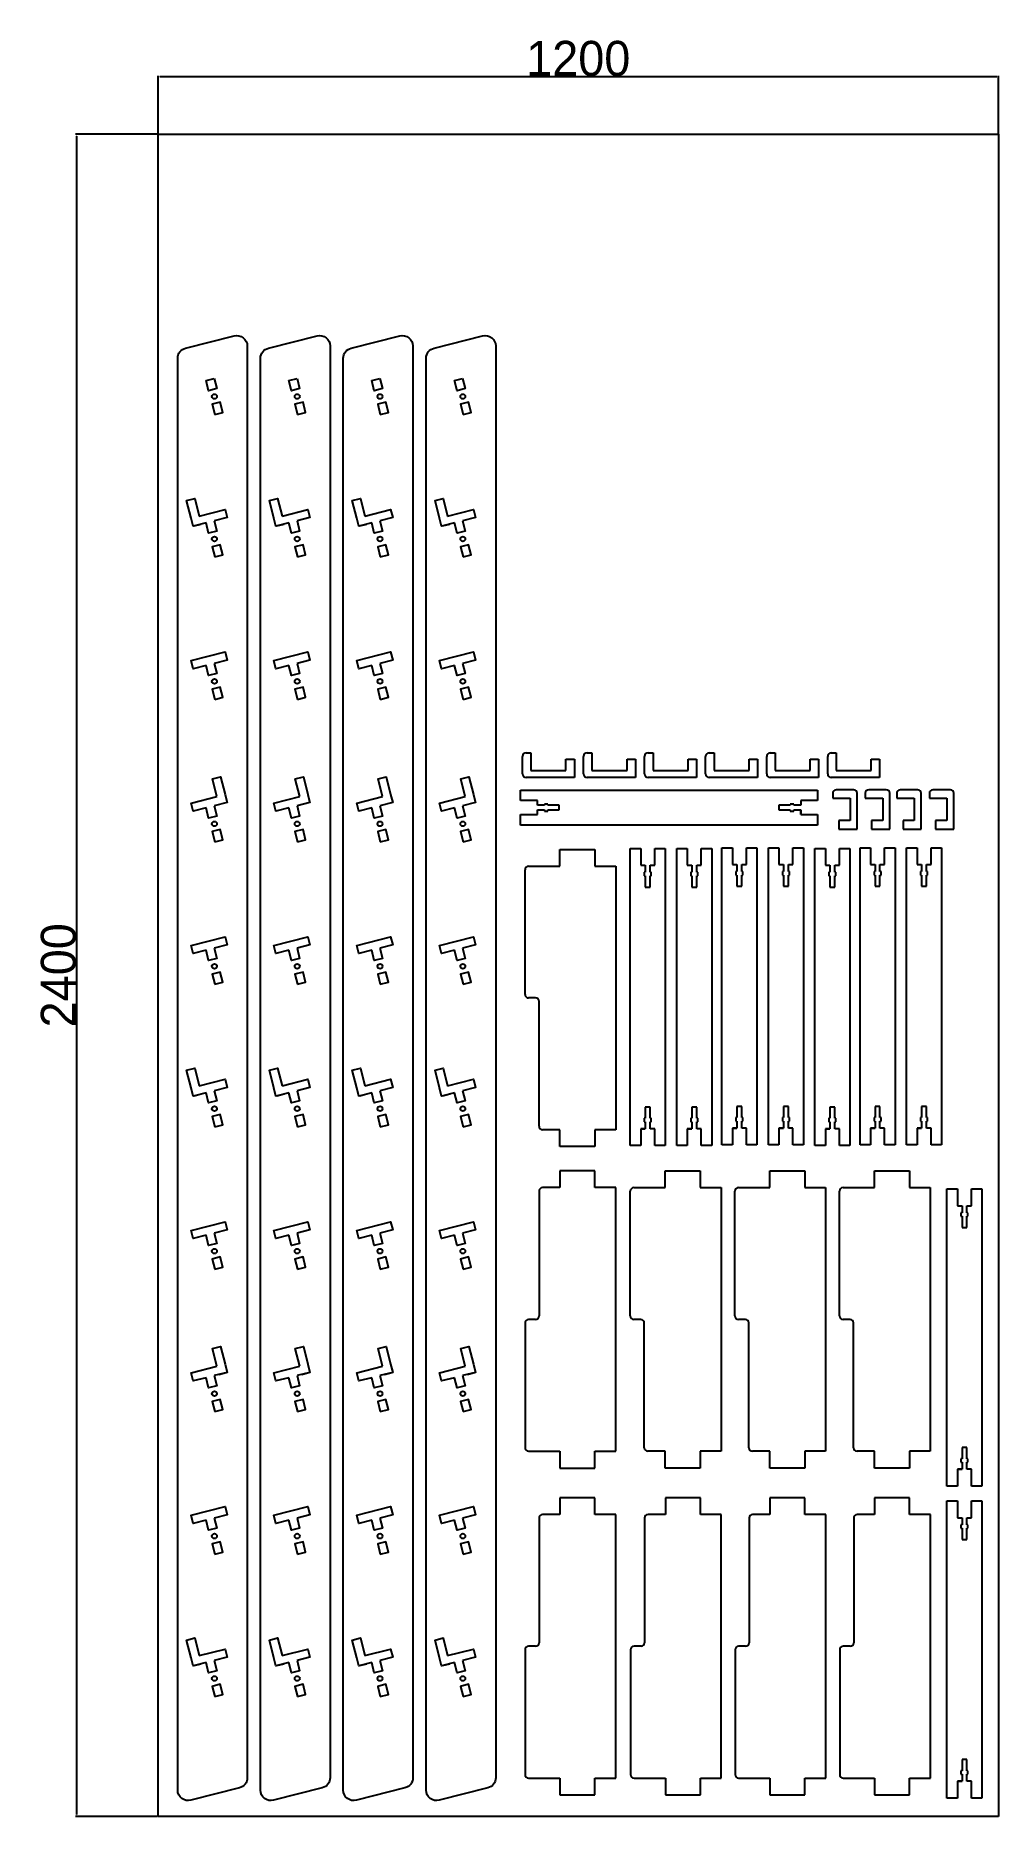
# Model space of a CAD drawing. Header units: millimetres. Extents: x -9399 to -8024, y 1010 to 3551.
import ezdxf

# ---------------------------------------------------------------- set-up
doc = ezdxf.new("R2010")
doc.units = ezdxf.units.MM
doc.layers.get('0').update_dxf_attribs({"true_color": 0xe7f0ff})
doc.dimstyles.new('ISO-25', dxfattribs={"dimtxt": 2.5, "dimasz": 2.5, "dimexe": 1.25, "dimexo": 0.625, "dimtad": 1, "dimtxsty": 'Standard', "dimcen": 2.5, "dimadec": 0, "dimazin": 0, "dimtfac": 1, "dimtmove": 0, "dimatfit": 3, "dimfxl": 1, "dimarcsym": 0})

msp = doc.modelspace()

# ---------------------------------------------------------------- blocks, each defined once
blk = doc.blocks.new('*D10')
at = {"color": 0, "lineweight": -2}
for p, q in [((-9224.1, 3410.6), (-9224.1, 3493.6)), ((-9221.6, 3492.3), (-8026.6, 3492.3)), ((-8024.1, 3410.6), (-8024.1, 3493.6))]:
    blk.add_line(p, q, dxfattribs=at)
at = {"color": 0}
for points in [[(-9221.6, 3492.7), (-9221.6, 3491.9), (-9224.1, 3492.3)], [(-8026.6, 3492.7), (-8026.6, 3491.9), (-8024.1, 3492.3)]]:
    blk.add_solid(points, dxfattribs=at)
at = {"layer": 'Defpoints', "color": 0}
for p in [(-8024.1, 3492.3), (-9224.1, 3410), (-8024.1, 3410)]:
    blk.add_point(p, dxfattribs=at)
at = {"color": 0, "insert": (-8624.1, 3517.9), "char_height": 50, "attachment_point": 5}
blk.add_mtext('1200', dxfattribs=at)
blk = doc.blocks.new('*D11')
at = {"color": 0, "lineweight": -2}
for p, q in [((-9224.8, 3410), (-9341.9, 3410)), ((-9340.6, 3407.5), (-9340.6, 1012.5)), ((-9224.8, 1010), (-9341.9, 1010))]:
    blk.add_line(p, q, dxfattribs=at)
at = {"color": 0}
for points in [[(-9341, 3407.5), (-9340.2, 3407.5), (-9340.6, 3410)], [(-9341, 1012.5), (-9340.2, 1012.5), (-9340.6, 1010)]]:
    blk.add_solid(points, dxfattribs=at)
at = {"layer": 'Defpoints', "color": 0}
for p in [(-9224.1, 3410), (-9340.6, 1010), (-9224.1, 1010)]:
    blk.add_point(p, dxfattribs=at)
at = {"color": 0, "insert": (-9366.2, 2210), "char_height": 50, "attachment_point": 5, "rotation": 90}
blk.add_mtext('2400', dxfattribs=at)

# ---------------------------------------------------------------- dimensions: what is measured, and where the dimension line sits
at = {"color": 1}
dim = msp.add_linear_dim(base=(-8024.14, 3492.313), p1=(-9224.14, 3409.968), p2=(-8024.14, 3409.968), dimstyle='ISO-25', override={"dimtxt": 50}, dxfattribs=at)
dim.commit()
dim.dimension.update_dxf_attribs({"geometry": '*D10', "text_midpoint": (-8624.14, 3517.938)})
dim = msp.add_linear_dim(base=(-9340.602, 1009.968), p1=(-9224.14, 3409.968), p2=(-9224.14, 1009.968), angle=90, dimstyle='ISO-25', override={"dimtxt": 50}, dxfattribs=at)
dim.commit()
dim.dimension.update_dxf_attribs({"geometry": '*D11', "text_midpoint": (-9366.227, 2209.968)})

# ---------------------------------------------------------------- linework, layer by layer
for p, q in [((-9224.14, 3409.968), (-8024.14, 3409.968)), ((-9224.14, 1009.968), (-9224.14, 3409.968)), ((-8024.14, 3409.968), (-8024.14, 1009.968)), ((-8703.66, 2497.431), (-8703.66, 2522.431)), ((-8698.66, 2527.431), (-8691.66, 2527.431)), ((-8691.66, 2527.431), (-8691.66, 2502.431)), ((-8641.66, 2502.431), (-8641.66, 2518.431)), ((-8641.66, 2518.431), (-8629.66, 2518.431)), ((-8629.66, 2518.431), (-8629.66, 2492.431)), ((-8616.509, 2497.431), (-8616.509, 2522.431)), ((-8611.509, 2527.431), (-8604.509, 2527.431)), ((-8604.509, 2527.431), (-8604.509, 2502.431)), ((-8554.509, 2502.431), (-8554.509, 2518.431)), ((-8554.509, 2518.431), (-8542.509, 2518.431)), ((-8542.509, 2518.431), (-8542.509, 2492.431)), ((-8529.358, 2497.431), (-8529.358, 2522.431)), ((-8524.358, 2527.431), (-8517.358, 2527.431)), ((-8517.358, 2527.431), (-8517.358, 2502.431)), ((-8467.358, 2502.431), (-8467.358, 2518.431)), ((-8467.358, 2518.431), (-8455.358, 2518.431)), ((-8455.358, 2518.431), (-8455.358, 2492.431)), ((-8442.207, 2497.431), (-8442.207, 2522.431)), ((-8437.207, 2527.431), (-8430.207, 2527.431)), ((-8430.207, 2527.431), (-8430.207, 2502.431)), ((-8380.207, 2502.431), (-8380.207, 2518.431)), ((-8380.207, 2518.431), (-8368.207, 2518.431)), ((-8368.207, 2518.431), (-8368.207, 2492.431)), ((-8355.057, 2497.431), (-8355.057, 2522.431)), ((-8350.057, 2527.431), (-8343.057, 2527.431)), ((-8343.057, 2527.431), (-8343.057, 2502.431)), ((-8293.057, 2502.431), (-8293.057, 2518.431)), ((-8293.057, 2518.431), (-8281.057, 2518.431)), ((-8281.057, 2518.431), (-8281.057, 2492.431)), ((-8267.906, 2497.431), (-8267.906, 2522.431)), ((-8262.906, 2527.431), (-8255.906, 2527.431)), ((-8255.906, 2527.431), (-8255.906, 2502.431)), ((-8205.906, 2502.431), (-8205.906, 2518.431)), ((-8205.906, 2518.431), (-8193.906, 2518.431)), ((-8193.906, 2518.431), (-8193.906, 2492.431)), ((-8629.66, 2492.431), (-8698.66, 2492.431)), ((-8691.66, 2502.431), (-8641.66, 2502.431)), ((-8542.509, 2492.431), (-8611.509, 2492.431)), ((-8604.509, 2502.431), (-8554.509, 2502.431)), ((-8455.358, 2492.431), (-8524.358, 2492.431)), ((-8517.358, 2502.431), (-8467.358, 2502.431)), ((-8368.207, 2492.431), (-8437.207, 2492.431)), ((-8430.207, 2502.431), (-8380.207, 2502.431)), ((-8281.057, 2492.431), (-8350.057, 2492.431)), ((-8343.057, 2502.431), (-8293.057, 2502.431)), ((-8193.906, 2492.431), (-8262.906, 2492.431)), ((-8255.906, 2502.431), (-8205.906, 2502.431)), ((-8706.473, 2459.394), (-8706.473, 2474.394)), ((-8706.473, 2474.394), (-8682.473, 2474.394)), ((-8682.473, 2474.394), (-8633.973, 2474.394)), ((-8633.973, 2474.394), (-8444.794, 2474.394)), ((-8444.794, 2474.394), (-8407.973, 2474.394)), ((-8407.973, 2474.394), (-8306.473, 2474.394)), ((-8306.473, 2474.394), (-8282.473, 2474.394)), ((-8282.473, 2474.394), (-8282.473, 2459.394)), ((-8260.821, 2469.718), (-8260.821, 2462.718)), ((-8230.821, 2474.718), (-8255.821, 2474.718)), ((-8225.821, 2418.718), (-8225.821, 2469.718)), ((-8214.234, 2469.718), (-8214.234, 2462.718)), ((-8184.234, 2474.718), (-8209.234, 2474.718)), ((-8179.234, 2418.718), (-8179.234, 2469.718)), ((-8169.372, 2469.718), (-8169.372, 2462.718)), ((-8139.372, 2474.718), (-8164.372, 2474.718)), ((-8134.372, 2418.718), (-8134.372, 2469.718)), ((-8122.785, 2469.718), (-8122.785, 2462.718)), ((-8092.785, 2474.718), (-8117.785, 2474.718)), ((-8087.785, 2418.718), (-8087.785, 2469.718)), ((-8682.473, 2459.394), (-8706.473, 2459.394)), ((-8706.473, 2424.394), (-8706.473, 2439.394)), ((-8706.473, 2439.394), (-8682.473, 2439.394)), ((-8682.473, 2452.894), (-8682.473, 2459.394)), ((-8672.473, 2452.894), (-8682.473, 2452.894)), ((-8682.473, 2439.394), (-8682.473, 2445.894)), ((-8682.473, 2445.894), (-8672.473, 2445.894)), ((-8667.473, 2454.394), (-8672.473, 2454.394)), ((-8672.473, 2454.394), (-8672.473, 2452.894)), ((-8672.473, 2445.894), (-8672.473, 2444.394)), ((-8672.473, 2444.394), (-8667.473, 2444.394)), ((-8667.473, 2452.894), (-8667.473, 2454.394)), ((-8651.473, 2452.894), (-8667.473, 2452.894)), ((-8667.473, 2444.394), (-8667.473, 2445.894)), ((-8667.473, 2445.894), (-8651.473, 2445.894)), ((-8651.473, 2445.894), (-8651.473, 2452.894)), ((-8321.473, 2452.894), (-8337.473, 2452.894)), ((-8337.473, 2452.894), (-8337.473, 2445.894)), ((-8337.473, 2445.894), (-8321.473, 2445.894)), ((-8316.473, 2454.394), (-8321.473, 2454.394)), ((-8321.473, 2454.394), (-8321.473, 2452.894)), ((-8321.473, 2445.894), (-8321.473, 2444.394)), ((-8321.473, 2444.394), (-8316.473, 2444.394)), ((-8316.473, 2452.894), (-8316.473, 2454.394)), ((-8306.473, 2452.894), (-8316.473, 2452.894)), ((-8316.473, 2444.394), (-8316.473, 2445.894)), ((-8316.473, 2445.894), (-8306.473, 2445.894)), ((-8282.473, 2459.394), (-8306.473, 2459.394)), ((-8306.473, 2459.394), (-8306.473, 2452.894)), ((-8306.473, 2439.394), (-8306.473, 2445.894)), ((-8306.473, 2445.894), (-8306.473, 2439.394)), ((-8306.473, 2439.394), (-8282.473, 2439.394)), ((-8282.473, 2439.394), (-8282.473, 2424.394)), ((-8260.821, 2462.718), (-8235.821, 2462.718)), ((-8235.821, 2462.718), (-8235.821, 2430.718)), ((-8214.234, 2462.718), (-8189.234, 2462.718)), ((-8189.234, 2462.718), (-8189.234, 2430.718)), ((-8169.372, 2462.718), (-8144.372, 2462.718)), ((-8144.372, 2462.718), (-8144.372, 2430.718)), ((-8122.785, 2462.718), (-8097.785, 2462.718)), ((-8097.785, 2462.718), (-8097.785, 2430.718)), ((-8682.473, 2424.394), (-8706.473, 2424.394)), ((-8444.794, 2424.394), (-8682.473, 2424.394)), ((-8306.473, 2424.394), (-8444.794, 2424.394)), ((-8282.473, 2424.394), (-8306.473, 2424.394)), ((-8235.821, 2430.718), (-8251.821, 2430.718)), ((-8251.821, 2430.718), (-8251.821, 2418.718)), ((-8251.821, 2418.718), (-8225.821, 2418.718)), ((-8189.234, 2430.718), (-8205.234, 2430.718)), ((-8205.234, 2430.718), (-8205.234, 2418.718)), ((-8205.234, 2418.718), (-8179.234, 2418.718)), ((-8144.372, 2430.718), (-8160.372, 2430.718)), ((-8160.372, 2430.718), (-8160.372, 2418.718)), ((-8160.372, 2418.718), (-8134.372, 2418.718)), ((-8097.785, 2430.718), (-8113.785, 2430.718)), ((-8113.785, 2430.718), (-8113.785, 2418.718)), ((-8113.785, 2418.718), (-8087.785, 2418.718)), ((-8650.342, 2365.669), (-8650.342, 2389.669)), ((-8650.342, 2389.669), (-8630.842, 2389.669)), ((-8630.842, 2389.669), (-8600.342, 2389.669)), ((-8600.342, 2389.669), (-8600.342, 2365.669)), ((-8549.886, 2366.962), (-8549.886, 2390.962)), ((-8549.886, 2390.962), (-8534.886, 2390.962)), ((-8534.886, 2390.962), (-8534.886, 2366.962)), ((-8514.886, 2366.962), (-8514.886, 2390.962)), ((-8514.886, 2390.962), (-8499.886, 2390.962)), ((-8499.886, 2390.962), (-8499.886, 2366.962)), ((-8483.485, 2366.962), (-8483.485, 2390.962)), ((-8483.485, 2390.962), (-8468.485, 2390.962)), ((-8468.485, 2390.962), (-8468.485, 2366.962)), ((-8448.485, 2366.962), (-8448.485, 2390.962)), ((-8448.485, 2390.962), (-8433.485, 2390.962)), ((-8433.485, 2390.962), (-8433.485, 2366.962)), ((-8419.02, 2367.999), (-8419.02, 2391.999)), ((-8419.02, 2391.999), (-8404.02, 2391.999)), ((-8404.02, 2391.999), (-8404.02, 2367.999)), ((-8384.02, 2367.999), (-8384.02, 2391.999)), ((-8384.02, 2391.999), (-8369.02, 2391.999)), ((-8369.02, 2391.999), (-8369.02, 2367.999)), ((-8352.619, 2367.999), (-8352.619, 2391.999)), ((-8352.619, 2391.999), (-8337.619, 2391.999)), ((-8337.619, 2391.999), (-8337.619, 2367.999)), ((-8317.619, 2367.999), (-8317.619, 2391.999)), ((-8317.619, 2391.999), (-8302.619, 2391.999)), ((-8302.619, 2391.999), (-8302.619, 2367.999)), ((-8286.218, 2366.962), (-8286.218, 2390.962)), ((-8286.218, 2390.962), (-8271.218, 2390.962)), ((-8271.218, 2390.962), (-8271.218, 2366.962)), ((-8251.218, 2366.962), (-8251.218, 2390.962)), ((-8251.218, 2390.962), (-8236.218, 2390.962)), ((-8236.218, 2390.962), (-8236.218, 2366.962)), ((-8221.753, 2367.999), (-8221.753, 2391.999)), ((-8221.753, 2391.999), (-8206.753, 2391.999)), ((-8206.753, 2391.999), (-8206.753, 2367.999)), ((-8186.753, 2367.999), (-8186.753, 2391.999)), ((-8186.753, 2391.999), (-8171.753, 2391.999)), ((-8171.753, 2391.999), (-8171.753, 2367.999)), ((-8155.352, 2367.999), (-8155.352, 2391.999)), ((-8155.352, 2391.999), (-8140.352, 2391.999)), ((-8140.352, 2391.999), (-8140.352, 2367.999)), ((-8120.352, 2367.999), (-8120.352, 2391.999)), ((-8120.352, 2391.999), (-8105.352, 2391.999)), ((-8105.352, 2391.999), (-8105.352, 2367.999)), ((-8695.107, 2365.669), (-8650.342, 2365.669)), ((-8600.342, 2365.669), (-8570.576, 2365.669)), ((-8570.576, 2365.669), (-8570.576, 1989.669)), ((-8549.886, 2129.283), (-8549.886, 2366.962)), ((-8534.886, 2366.962), (-8528.386, 2366.962)), ((-8528.386, 2366.962), (-8528.386, 2356.962)), ((-8521.386, 2356.962), (-8521.386, 2366.962)), ((-8521.386, 2366.962), (-8514.886, 2366.962)), ((-8499.886, 2366.962), (-8499.886, 2318.462)), ((-8483.485, 2129.283), (-8483.485, 2366.962)), ((-8468.485, 2366.962), (-8461.985, 2366.962)), ((-8461.985, 2366.962), (-8461.985, 2356.962)), ((-8454.985, 2356.962), (-8454.985, 2366.962)), ((-8454.985, 2366.962), (-8448.485, 2366.962)), ((-8433.485, 2366.962), (-8433.485, 2318.462)), ((-8419.02, 2130.32), (-8419.02, 2367.999)), ((-8404.02, 2367.999), (-8397.52, 2367.999)), ((-8397.52, 2367.999), (-8397.52, 2357.999)), ((-8390.52, 2357.999), (-8390.52, 2367.999)), ((-8390.52, 2367.999), (-8384.02, 2367.999)), ((-8369.02, 2367.999), (-8369.02, 2319.499)), ((-8352.619, 2130.32), (-8352.619, 2367.999)), ((-8337.619, 2367.999), (-8331.119, 2367.999)), ((-8331.119, 2367.999), (-8331.119, 2357.999)), ((-8324.119, 2357.999), (-8324.119, 2367.999)), ((-8324.119, 2367.999), (-8317.619, 2367.999)), ((-8302.619, 2367.999), (-8302.619, 2319.499)), ((-8286.218, 2129.283), (-8286.218, 2366.962)), ((-8271.218, 2366.962), (-8264.718, 2366.962)), ((-8264.718, 2366.962), (-8264.718, 2356.962)), ((-8257.718, 2356.962), (-8257.718, 2366.962)), ((-8257.718, 2366.962), (-8251.218, 2366.962)), ((-8236.218, 2366.962), (-8236.218, 2318.462)), ((-8221.753, 2130.32), (-8221.753, 2367.999)), ((-8206.753, 2367.999), (-8200.253, 2367.999)), ((-8200.253, 2367.999), (-8200.253, 2357.999)), ((-8193.253, 2357.999), (-8193.253, 2367.999)), ((-8193.253, 2367.999), (-8186.753, 2367.999)), ((-8171.753, 2367.999), (-8171.753, 2319.499)), ((-8155.352, 2130.32), (-8155.352, 2367.999)), ((-8140.352, 2367.999), (-8133.852, 2367.999)), ((-8133.852, 2367.999), (-8133.852, 2357.999)), ((-8126.852, 2357.999), (-8126.852, 2367.999)), ((-8126.852, 2367.999), (-8120.352, 2367.999)), ((-8105.352, 2367.999), (-8105.352, 2319.499)), ((-8700.107, 2182.669), (-8700.107, 2360.669)), ((-8528.386, 2356.962), (-8529.886, 2356.962)), ((-8529.886, 2356.962), (-8529.886, 2351.962)), ((-8529.886, 2351.962), (-8528.386, 2351.962)), ((-8528.386, 2351.962), (-8528.386, 2335.962)), ((-8519.886, 2356.962), (-8521.386, 2356.962)), ((-8521.386, 2335.962), (-8521.386, 2351.962)), ((-8521.386, 2351.962), (-8519.886, 2351.962)), ((-8519.886, 2351.962), (-8519.886, 2356.962)), ((-8461.985, 2356.962), (-8463.485, 2356.962)), ((-8463.485, 2356.962), (-8463.485, 2351.962)), ((-8463.485, 2351.962), (-8461.985, 2351.962)), ((-8461.985, 2351.962), (-8461.985, 2335.962)), ((-8453.485, 2356.962), (-8454.985, 2356.962)), ((-8454.985, 2335.962), (-8454.985, 2351.962)), ((-8454.985, 2351.962), (-8453.485, 2351.962)), ((-8453.485, 2351.962), (-8453.485, 2356.962)), ((-8397.52, 2357.999), (-8399.02, 2357.999)), ((-8399.02, 2357.999), (-8399.02, 2352.999)), ((-8399.02, 2352.999), (-8397.52, 2352.999)), ((-8397.52, 2352.999), (-8397.52, 2336.999)), ((-8389.02, 2357.999), (-8390.52, 2357.999)), ((-8390.52, 2336.999), (-8390.52, 2352.999)), ((-8390.52, 2352.999), (-8389.02, 2352.999)), ((-8389.02, 2352.999), (-8389.02, 2357.999)), ((-8331.119, 2357.999), (-8332.619, 2357.999)), ((-8332.619, 2357.999), (-8332.619, 2352.999)), ((-8332.619, 2352.999), (-8331.119, 2352.999)), ((-8331.119, 2352.999), (-8331.119, 2336.999)), ((-8322.619, 2357.999), (-8324.119, 2357.999)), ((-8324.119, 2336.999), (-8324.119, 2352.999)), ((-8324.119, 2352.999), (-8322.619, 2352.999)), ((-8322.619, 2352.999), (-8322.619, 2357.999)), ((-8264.718, 2356.962), (-8266.218, 2356.962)), ((-8266.218, 2356.962), (-8266.218, 2351.962)), ((-8266.218, 2351.962), (-8264.718, 2351.962)), ((-8264.718, 2351.962), (-8264.718, 2335.962)), ((-8256.218, 2356.962), (-8257.718, 2356.962)), ((-8257.718, 2335.962), (-8257.718, 2351.962)), ((-8257.718, 2351.962), (-8256.218, 2351.962)), ((-8256.218, 2351.962), (-8256.218, 2356.962)), ((-8200.253, 2357.999), (-8201.753, 2357.999)), ((-8201.753, 2357.999), (-8201.753, 2352.999)), ((-8201.753, 2352.999), (-8200.253, 2352.999)), ((-8200.253, 2352.999), (-8200.253, 2336.999)), ((-8191.753, 2357.999), (-8193.253, 2357.999)), ((-8193.253, 2336.999), (-8193.253, 2352.999)), ((-8193.253, 2352.999), (-8191.753, 2352.999)), ((-8191.753, 2352.999), (-8191.753, 2357.999)), ((-8133.852, 2357.999), (-8135.352, 2357.999)), ((-8135.352, 2357.999), (-8135.352, 2352.999)), ((-8135.352, 2352.999), (-8133.852, 2352.999)), ((-8133.852, 2352.999), (-8133.852, 2336.999)), ((-8125.352, 2357.999), (-8126.852, 2357.999)), ((-8126.852, 2336.999), (-8126.852, 2352.999)), ((-8126.852, 2352.999), (-8125.352, 2352.999)), ((-8125.352, 2352.999), (-8125.352, 2357.999)), ((-8528.386, 2335.962), (-8521.386, 2335.962)), ((-8499.886, 2318.462), (-8499.886, 2129.283)), ((-8461.985, 2335.962), (-8454.985, 2335.962)), ((-8433.485, 2318.462), (-8433.485, 2129.283)), ((-8397.52, 2336.999), (-8390.52, 2336.999)), ((-8369.02, 2319.499), (-8369.02, 2130.32)), ((-8331.119, 2336.999), (-8324.119, 2336.999)), ((-8302.619, 2319.499), (-8302.619, 2130.32)), ((-8264.718, 2335.962), (-8257.718, 2335.962)), ((-8236.218, 2318.462), (-8236.218, 2129.283)), ((-8200.253, 2336.999), (-8193.253, 2336.999)), ((-8171.753, 2319.499), (-8171.753, 2130.32)), ((-8133.852, 2336.999), (-8126.852, 2336.999)), ((-8105.352, 2319.499), (-8105.352, 2130.32)), ((-8685.107, 2177.669), (-8695.107, 2177.669)), ((-8680.107, 1994.669), (-8680.107, 2172.669)), ((-8549.886, 1990.962), (-8549.886, 2129.283)), ((-8499.886, 2129.283), (-8499.886, 2092.462)), ((-8483.485, 1990.962), (-8483.485, 2129.283)), ((-8433.485, 2129.283), (-8433.485, 2092.462)), ((-8419.02, 1991.999), (-8419.02, 2130.32)), ((-8369.02, 2130.32), (-8369.02, 2093.499)), ((-8352.619, 1991.999), (-8352.619, 2130.32)), ((-8302.619, 2130.32), (-8302.619, 2093.499)), ((-8286.218, 1990.962), (-8286.218, 2129.283)), ((-8236.218, 2129.283), (-8236.218, 2092.462)), ((-8221.753, 1991.999), (-8221.753, 2130.32)), ((-8171.753, 2130.32), (-8171.753, 2093.499)), ((-8155.352, 1991.999), (-8155.352, 2130.32)), ((-8105.352, 2130.32), (-8105.352, 2093.499)), ((-8499.886, 2092.462), (-8499.886, 1990.962)), ((-8433.485, 2092.462), (-8433.485, 1990.962)), ((-8369.02, 2093.499), (-8369.02, 1991.999)), ((-8302.619, 2093.499), (-8302.619, 1991.999)), ((-8236.218, 2092.462), (-8236.218, 1990.962)), ((-8171.753, 2093.499), (-8171.753, 1991.999)), ((-8105.352, 2093.499), (-8105.352, 1991.999)), ((-8521.386, 2021.962), (-8528.386, 2021.962)), ((-8528.386, 2021.962), (-8528.386, 2005.962)), ((-8521.386, 2005.962), (-8521.386, 2021.962)), ((-8454.985, 2021.962), (-8461.985, 2021.962)), ((-8461.985, 2021.962), (-8461.985, 2005.962)), ((-8454.985, 2005.962), (-8454.985, 2021.962)), ((-8390.52, 2022.999), (-8397.52, 2022.999)), ((-8397.52, 2022.999), (-8397.52, 2006.999)), ((-8390.52, 2006.999), (-8390.52, 2022.999)), ((-8324.119, 2022.999), (-8331.119, 2022.999)), ((-8331.119, 2022.999), (-8331.119, 2006.999)), ((-8324.119, 2006.999), (-8324.119, 2022.999)), ((-8257.718, 2021.962), (-8264.718, 2021.962)), ((-8264.718, 2021.962), (-8264.718, 2005.962)), ((-8257.718, 2005.962), (-8257.718, 2021.962)), ((-8193.253, 2022.999), (-8200.253, 2022.999)), ((-8200.253, 2022.999), (-8200.253, 2006.999)), ((-8193.253, 2006.999), (-8193.253, 2022.999)), ((-8126.852, 2022.999), (-8133.852, 2022.999)), ((-8133.852, 2022.999), (-8133.852, 2006.999)), ((-8126.852, 2006.999), (-8126.852, 2022.999)), ((-8650.342, 1989.669), (-8675.107, 1989.669)), ((-8650.342, 1965.669), (-8650.342, 1989.669)), ((-8570.576, 1989.669), (-8600.342, 1989.669)), ((-8600.342, 1989.669), (-8600.342, 1965.669)), ((-8549.886, 1966.962), (-8549.886, 1990.962)), ((-8534.886, 1990.962), (-8528.386, 1990.962)), ((-8528.386, 1990.962), (-8534.886, 1990.962)), ((-8534.886, 1990.962), (-8534.886, 1966.962)), ((-8528.386, 2005.962), (-8529.886, 2005.962)), ((-8529.886, 2005.962), (-8529.886, 2000.962)), ((-8529.886, 2000.962), (-8528.386, 2000.962)), ((-8528.386, 2000.962), (-8528.386, 1990.962)), ((-8519.886, 2005.962), (-8521.386, 2005.962)), ((-8521.386, 1990.962), (-8521.386, 2000.962)), ((-8521.386, 2000.962), (-8519.886, 2000.962)), ((-8514.886, 1990.962), (-8521.386, 1990.962)), ((-8519.886, 2000.962), (-8519.886, 2005.962)), ((-8514.886, 1966.962), (-8514.886, 1990.962)), ((-8499.886, 1990.962), (-8499.886, 1966.962)), ((-8483.485, 1966.962), (-8483.485, 1990.962)), ((-8468.485, 1990.962), (-8461.985, 1990.962)), ((-8461.985, 1990.962), (-8468.485, 1990.962)), ((-8468.485, 1990.962), (-8468.485, 1966.962)), ((-8461.985, 2005.962), (-8463.485, 2005.962)), ((-8463.485, 2005.962), (-8463.485, 2000.962)), ((-8463.485, 2000.962), (-8461.985, 2000.962)), ((-8461.985, 2000.962), (-8461.985, 1990.962)), ((-8453.485, 2005.962), (-8454.985, 2005.962)), ((-8454.985, 1990.962), (-8454.985, 2000.962)), ((-8454.985, 2000.962), (-8453.485, 2000.962)), ((-8448.485, 1990.962), (-8454.985, 1990.962)), ((-8453.485, 2000.962), (-8453.485, 2005.962)), ((-8448.485, 1966.962), (-8448.485, 1990.962)), ((-8433.485, 1990.962), (-8433.485, 1966.962)), ((-8419.02, 1967.999), (-8419.02, 1991.999)), ((-8404.02, 1991.999), (-8397.52, 1991.999)), ((-8397.52, 1991.999), (-8404.02, 1991.999)), ((-8404.02, 1991.999), (-8404.02, 1967.999)), ((-8397.52, 2006.999), (-8399.02, 2006.999)), ((-8399.02, 2006.999), (-8399.02, 2001.999)), ((-8399.02, 2001.999), (-8397.52, 2001.999)), ((-8397.52, 2001.999), (-8397.52, 1991.999)), ((-8389.02, 2006.999), (-8390.52, 2006.999)), ((-8390.52, 1991.999), (-8390.52, 2001.999)), ((-8390.52, 2001.999), (-8389.02, 2001.999)), ((-8384.02, 1991.999), (-8390.52, 1991.999)), ((-8389.02, 2001.999), (-8389.02, 2006.999)), ((-8384.02, 1967.999), (-8384.02, 1991.999)), ((-8369.02, 1991.999), (-8369.02, 1967.999)), ((-8352.619, 1967.999), (-8352.619, 1991.999)), ((-8337.619, 1991.999), (-8331.119, 1991.999)), ((-8331.119, 1991.999), (-8337.619, 1991.999)), ((-8337.619, 1991.999), (-8337.619, 1967.999)), ((-8331.119, 2006.999), (-8332.619, 2006.999)), ((-8332.619, 2006.999), (-8332.619, 2001.999)), ((-8332.619, 2001.999), (-8331.119, 2001.999)), ((-8331.119, 2001.999), (-8331.119, 1991.999)), ((-8322.619, 2006.999), (-8324.119, 2006.999)), ((-8324.119, 1991.999), (-8324.119, 2001.999)), ((-8324.119, 2001.999), (-8322.619, 2001.999)), ((-8317.619, 1991.999), (-8324.119, 1991.999)), ((-8322.619, 2001.999), (-8322.619, 2006.999)), ((-8317.619, 1967.999), (-8317.619, 1991.999)), ((-8302.619, 1991.999), (-8302.619, 1967.999)), ((-8286.218, 1966.962), (-8286.218, 1990.962)), ((-8271.218, 1990.962), (-8264.718, 1990.962)), ((-8264.718, 1990.962), (-8271.218, 1990.962)), ((-8271.218, 1990.962), (-8271.218, 1966.962)), ((-8264.718, 2005.962), (-8266.218, 2005.962)), ((-8266.218, 2005.962), (-8266.218, 2000.962)), ((-8266.218, 2000.962), (-8264.718, 2000.962)), ((-8264.718, 2000.962), (-8264.718, 1990.962)), ((-8256.218, 2005.962), (-8257.718, 2005.962)), ((-8257.718, 1990.962), (-8257.718, 2000.962)), ((-8257.718, 2000.962), (-8256.218, 2000.962)), ((-8251.218, 1990.962), (-8257.718, 1990.962)), ((-8256.218, 2000.962), (-8256.218, 2005.962)), ((-8251.218, 1966.962), (-8251.218, 1990.962)), ((-8236.218, 1990.962), (-8236.218, 1966.962)), ((-8221.753, 1967.999), (-8221.753, 1991.999)), ((-8206.753, 1991.999), (-8200.253, 1991.999)), ((-8200.253, 1991.999), (-8206.753, 1991.999)), ((-8206.753, 1991.999), (-8206.753, 1967.999)), ((-8200.253, 2006.999), (-8201.753, 2006.999)), ((-8201.753, 2006.999), (-8201.753, 2001.999)), ((-8201.753, 2001.999), (-8200.253, 2001.999)), ((-8200.253, 2001.999), (-8200.253, 1991.999)), ((-8191.753, 2006.999), (-8193.253, 2006.999)), ((-8193.253, 1991.999), (-8193.253, 2001.999)), ((-8193.253, 2001.999), (-8191.753, 2001.999)), ((-8186.753, 1991.999), (-8193.253, 1991.999)), ((-8191.753, 2001.999), (-8191.753, 2006.999)), ((-8186.753, 1967.999), (-8186.753, 1991.999)), ((-8171.753, 1991.999), (-8171.753, 1967.999)), ((-8155.352, 1967.999), (-8155.352, 1991.999)), ((-8140.352, 1991.999), (-8133.852, 1991.999)), ((-8133.852, 1991.999), (-8140.352, 1991.999)), ((-8140.352, 1991.999), (-8140.352, 1967.999)), ((-8133.852, 2006.999), (-8135.352, 2006.999)), ((-8135.352, 2006.999), (-8135.352, 2001.999)), ((-8135.352, 2001.999), (-8133.852, 2001.999)), ((-8133.852, 2001.999), (-8133.852, 1991.999)), ((-8125.352, 2006.999), (-8126.852, 2006.999)), ((-8126.852, 1991.999), (-8126.852, 2001.999)), ((-8126.852, 2001.999), (-8125.352, 2001.999)), ((-8120.352, 1991.999), (-8126.852, 1991.999)), ((-8125.352, 2001.999), (-8125.352, 2006.999)), ((-8120.352, 1967.999), (-8120.352, 1991.999)), ((-8105.352, 1991.999), (-8105.352, 1967.999)), ((-8630.842, 1965.669), (-8650.342, 1965.669)), ((-8600.342, 1965.669), (-8630.842, 1965.669)), ((-8534.886, 1966.962), (-8549.886, 1966.962)), ((-8499.886, 1966.962), (-8514.886, 1966.962)), ((-8468.485, 1966.962), (-8483.485, 1966.962)), ((-8433.485, 1966.962), (-8448.485, 1966.962)), ((-8404.02, 1967.999), (-8419.02, 1967.999)), ((-8369.02, 1967.999), (-8384.02, 1967.999)), ((-8337.619, 1967.999), (-8352.619, 1967.999)), ((-8302.619, 1967.999), (-8317.619, 1967.999)), ((-8271.218, 1966.962), (-8286.218, 1966.962)), ((-8236.218, 1966.962), (-8251.218, 1966.962)), ((-8206.753, 1967.999), (-8221.753, 1967.999)), ((-8171.753, 1967.999), (-8186.753, 1967.999)), ((-8140.352, 1967.999), (-8155.352, 1967.999)), ((-8105.352, 1967.999), (-8120.352, 1967.999)), ((-8630.842, 1931.039), (-8650.342, 1931.039)), ((-8650.342, 1931.039), (-8650.342, 1907.039)), ((-8600.342, 1931.039), (-8630.842, 1931.039)), ((-8600.342, 1907.039), (-8600.342, 1931.039)), ((-8499.998, 1907.039), (-8499.998, 1931.039)), ((-8499.998, 1931.039), (-8480.498, 1931.039)), ((-8480.498, 1931.039), (-8449.998, 1931.039)), ((-8449.998, 1931.039), (-8449.998, 1907.039)), ((-8350.642, 1907.039), (-8350.642, 1931.039)), ((-8350.642, 1931.039), (-8331.142, 1931.039)), ((-8331.142, 1931.039), (-8300.642, 1931.039)), ((-8300.642, 1931.039), (-8300.642, 1907.039)), ((-8201.286, 1907.039), (-8201.286, 1931.039)), ((-8201.286, 1931.039), (-8181.786, 1931.039)), ((-8181.786, 1931.039), (-8151.286, 1931.039)), ((-8151.286, 1931.039), (-8151.286, 1907.039)), ((-8650.342, 1907.039), (-8675.107, 1907.039)), ((-8570.576, 1907.039), (-8600.342, 1907.039)), ((-8570.576, 1531.039), (-8570.576, 1907.039)), ((-8544.763, 1907.039), (-8499.998, 1907.039)), ((-8449.998, 1907.039), (-8420.233, 1907.039)), ((-8420.233, 1907.039), (-8420.233, 1531.039)), ((-8395.407, 1907.039), (-8350.642, 1907.039)), ((-8300.642, 1907.039), (-8270.877, 1907.039)), ((-8270.877, 1907.039), (-8270.877, 1531.039)), ((-8246.051, 1907.039), (-8201.286, 1907.039)), ((-8151.286, 1907.039), (-8121.521, 1907.039)), ((-8121.521, 1907.039), (-8121.521, 1531.039)), ((-8680.107, 1902.039), (-8680.107, 1724.039)), ((-8549.763, 1724.039), (-8549.763, 1902.039)), ((-8400.407, 1724.039), (-8400.407, 1902.039)), ((-8251.051, 1724.039), (-8251.051, 1902.039)), ((-8097.589, 1881.151), (-8097.589, 1905.151)), ((-8097.589, 1905.151), (-8082.589, 1905.151)), ((-8097.589, 1643.472), (-8097.589, 1881.151)), ((-8082.589, 1905.151), (-8082.589, 1881.151)), ((-8082.589, 1881.151), (-8076.089, 1881.151)), ((-8076.089, 1881.151), (-8076.089, 1871.151)), ((-8069.089, 1871.151), (-8069.089, 1881.151)), ((-8069.089, 1881.151), (-8062.589, 1881.151)), ((-8062.589, 1881.151), (-8062.589, 1905.151)), ((-8062.589, 1905.151), (-8047.589, 1905.151)), ((-8047.589, 1905.151), (-8047.589, 1881.151)), ((-8047.589, 1881.151), (-8047.589, 1832.651)), ((-8076.089, 1871.151), (-8077.589, 1871.151)), ((-8077.589, 1871.151), (-8077.589, 1866.151)), ((-8077.589, 1866.151), (-8076.089, 1866.151)), ((-8076.089, 1866.151), (-8076.089, 1850.151)), ((-8067.589, 1871.151), (-8069.089, 1871.151)), ((-8069.089, 1850.151), (-8069.089, 1866.151)), ((-8069.089, 1866.151), (-8067.589, 1866.151)), ((-8067.589, 1866.151), (-8067.589, 1871.151)), ((-8076.089, 1850.151), (-8069.089, 1850.151)), ((-8047.589, 1832.651), (-8047.589, 1643.472)), ((-8700.107, 1714.039), (-8700.107, 1536.039)), ((-8685.107, 1719.039), (-8695.107, 1719.039)), ((-8534.763, 1719.039), (-8544.763, 1719.039)), ((-8529.763, 1536.039), (-8529.763, 1714.039)), ((-8385.407, 1719.039), (-8395.407, 1719.039)), ((-8380.407, 1536.039), (-8380.407, 1714.039)), ((-8236.051, 1719.039), (-8246.051, 1719.039)), ((-8231.051, 1536.039), (-8231.051, 1714.039)), ((-8097.589, 1505.151), (-8097.589, 1643.472)), ((-8047.589, 1643.472), (-8047.589, 1606.651)), ((-8047.589, 1606.651), (-8047.589, 1505.151)), ((-8695.107, 1531.039), (-8650.342, 1531.039)), ((-8650.342, 1531.039), (-8650.342, 1507.039)), ((-8600.342, 1507.039), (-8600.342, 1531.039)), ((-8600.342, 1531.039), (-8570.576, 1531.039)), ((-8499.998, 1531.039), (-8524.763, 1531.039)), ((-8499.998, 1507.039), (-8499.998, 1531.039)), ((-8420.233, 1531.039), (-8449.998, 1531.039)), ((-8449.998, 1531.039), (-8449.998, 1507.039)), ((-8350.642, 1531.039), (-8375.407, 1531.039)), ((-8350.642, 1507.039), (-8350.642, 1531.039)), ((-8270.877, 1531.039), (-8300.642, 1531.039)), ((-8300.642, 1531.039), (-8300.642, 1507.039)), ((-8201.286, 1531.039), (-8226.051, 1531.039)), ((-8201.286, 1507.039), (-8201.286, 1531.039)), ((-8121.521, 1531.039), (-8151.286, 1531.039)), ((-8151.286, 1531.039), (-8151.286, 1507.039)), ((-8069.089, 1536.151), (-8076.089, 1536.151)), ((-8076.089, 1536.151), (-8076.089, 1520.151)), ((-8069.089, 1520.151), (-8069.089, 1536.151)), ((-8650.342, 1507.039), (-8630.842, 1507.039)), ((-8630.842, 1507.039), (-8600.342, 1507.039)), ((-8480.498, 1507.039), (-8499.998, 1507.039)), ((-8449.998, 1507.039), (-8480.498, 1507.039)), ((-8331.142, 1507.039), (-8350.642, 1507.039)), ((-8300.642, 1507.039), (-8331.142, 1507.039)), ((-8181.786, 1507.039), (-8201.286, 1507.039)), ((-8151.286, 1507.039), (-8181.786, 1507.039)), ((-8097.589, 1481.151), (-8097.589, 1505.151)), ((-8082.589, 1505.151), (-8076.089, 1505.151)), ((-8076.089, 1505.151), (-8082.589, 1505.151)), ((-8082.589, 1505.151), (-8082.589, 1481.151)), ((-8076.089, 1520.151), (-8077.589, 1520.151)), ((-8077.589, 1520.151), (-8077.589, 1515.151)), ((-8077.589, 1515.151), (-8076.089, 1515.151)), ((-8076.089, 1515.151), (-8076.089, 1505.151)), ((-8067.589, 1520.151), (-8069.089, 1520.151)), ((-8069.089, 1505.151), (-8069.089, 1515.151)), ((-8069.089, 1515.151), (-8067.589, 1515.151)), ((-8062.589, 1505.151), (-8069.089, 1505.151)), ((-8067.589, 1515.151), (-8067.589, 1520.151)), ((-8062.589, 1481.151), (-8062.589, 1505.151)), ((-8047.589, 1505.151), (-8047.589, 1481.151)), ((-8082.589, 1481.151), (-8097.589, 1481.151)), ((-8047.589, 1481.151), (-8062.589, 1481.151)), ((-8630.842, 1464.689), (-8650.342, 1464.689)), ((-8650.342, 1464.689), (-8650.342, 1440.689)), ((-8600.342, 1464.689), (-8630.842, 1464.689)), ((-8600.342, 1440.689), (-8600.342, 1464.689)), ((-8480.227, 1464.689), (-8499.727, 1464.689)), ((-8499.727, 1464.689), (-8499.727, 1440.689)), ((-8449.727, 1464.689), (-8480.227, 1464.689)), ((-8449.727, 1440.689), (-8449.727, 1464.689)), ((-8330.871, 1464.689), (-8350.371, 1464.689)), ((-8350.371, 1464.689), (-8350.371, 1440.689)), ((-8300.371, 1464.689), (-8330.871, 1464.689)), ((-8300.371, 1440.689), (-8300.371, 1464.689)), ((-8181.515, 1464.689), (-8201.015, 1464.689)), ((-8201.015, 1464.689), (-8201.015, 1440.689)), ((-8151.015, 1464.689), (-8181.515, 1464.689)), ((-8151.015, 1440.689), (-8151.015, 1464.689)), ((-8097.589, 1436.017), (-8097.589, 1460.017)), ((-8097.589, 1460.017), (-8082.589, 1460.017)), ((-8082.589, 1460.017), (-8082.589, 1436.017)), ((-8062.589, 1436.017), (-8062.589, 1460.017)), ((-8062.589, 1460.017), (-8047.589, 1460.017)), ((-8047.589, 1460.017), (-8047.589, 1436.017)), ((-8680.107, 1435.689), (-8680.107, 1257.689)), ((-8650.342, 1440.689), (-8675.107, 1440.689)), ((-8570.576, 1440.689), (-8600.342, 1440.689)), ((-8570.576, 1064.689), (-8570.576, 1440.689)), ((-8529.492, 1435.689), (-8529.492, 1257.689)), ((-8499.727, 1440.689), (-8524.492, 1440.689)), ((-8419.962, 1440.689), (-8449.727, 1440.689)), ((-8419.962, 1064.689), (-8419.962, 1440.689)), ((-8380.136, 1435.689), (-8380.136, 1257.689)), ((-8350.371, 1440.689), (-8375.136, 1440.689)), ((-8270.606, 1440.689), (-8300.371, 1440.689)), ((-8270.606, 1064.689), (-8270.606, 1440.689)), ((-8230.78, 1435.689), (-8230.78, 1257.689)), ((-8201.015, 1440.689), (-8225.78, 1440.689)), ((-8121.25, 1440.689), (-8151.015, 1440.689)), ((-8121.25, 1064.689), (-8121.25, 1440.689)), ((-8097.589, 1198.338), (-8097.589, 1436.017)), ((-8082.589, 1436.017), (-8076.089, 1436.017)), ((-8076.089, 1426.017), (-8077.589, 1426.017)), ((-8077.589, 1426.017), (-8077.589, 1421.017)), ((-8076.089, 1436.017), (-8076.089, 1426.017)), ((-8069.089, 1426.017), (-8069.089, 1436.017)), ((-8069.089, 1436.017), (-8062.589, 1436.017)), ((-8067.589, 1426.017), (-8069.089, 1426.017)), ((-8067.589, 1421.017), (-8067.589, 1426.017)), ((-8047.589, 1436.017), (-8047.589, 1387.517)), ((-8077.589, 1421.017), (-8076.089, 1421.017)), ((-8076.089, 1421.017), (-8076.089, 1405.017)), ((-8076.089, 1405.017), (-8069.089, 1405.017)), ((-8069.089, 1405.017), (-8069.089, 1421.017)), ((-8069.089, 1421.017), (-8067.589, 1421.017)), ((-8047.589, 1387.517), (-8047.589, 1198.338)), ((-8700.107, 1247.689), (-8700.107, 1069.689)), ((-8685.107, 1252.689), (-8695.107, 1252.689)), ((-8549.492, 1247.689), (-8549.492, 1069.689)), ((-8534.492, 1252.689), (-8544.492, 1252.689)), ((-8400.136, 1247.689), (-8400.136, 1069.689)), ((-8385.136, 1252.689), (-8395.136, 1252.689)), ((-8250.78, 1247.689), (-8250.78, 1069.689)), ((-8235.78, 1252.689), (-8245.78, 1252.689)), ((-8097.589, 1060.017), (-8097.589, 1198.338)), ((-8047.589, 1198.338), (-8047.589, 1161.517)), ((-8047.589, 1161.517), (-8047.589, 1060.017)), ((-8076.089, 1075.017), (-8077.589, 1075.017)), ((-8077.589, 1075.017), (-8077.589, 1070.017)), ((-8077.589, 1070.017), (-8076.089, 1070.017)), ((-8069.089, 1091.017), (-8076.089, 1091.017)), ((-8076.089, 1091.017), (-8076.089, 1075.017)), ((-8076.089, 1070.017), (-8076.089, 1060.017)), ((-8069.089, 1075.017), (-8069.089, 1091.017)), ((-8067.589, 1075.017), (-8069.089, 1075.017)), ((-8069.089, 1060.017), (-8069.089, 1070.017)), ((-8069.089, 1070.017), (-8067.589, 1070.017)), ((-8067.589, 1070.017), (-8067.589, 1075.017)), ((-8695.107, 1064.689), (-8650.342, 1064.689)), ((-8650.342, 1064.689), (-8650.342, 1040.689)), ((-8600.342, 1040.689), (-8600.342, 1064.689)), ((-8600.342, 1064.689), (-8570.576, 1064.689)), ((-8544.492, 1064.689), (-8499.727, 1064.689)), ((-8499.727, 1064.689), (-8499.727, 1040.689)), ((-8449.727, 1040.689), (-8449.727, 1064.689)), ((-8449.727, 1064.689), (-8419.962, 1064.689)), ((-8395.136, 1064.689), (-8350.371, 1064.689)), ((-8350.371, 1064.689), (-8350.371, 1040.689)), ((-8300.371, 1040.689), (-8300.371, 1064.689)), ((-8300.371, 1064.689), (-8270.606, 1064.689)), ((-8245.78, 1064.689), (-8201.015, 1064.689)), ((-8201.015, 1064.689), (-8201.015, 1040.689)), ((-8151.015, 1040.689), (-8151.015, 1064.689)), ((-8151.015, 1064.689), (-8121.25, 1064.689)), ((-8097.589, 1036.017), (-8097.589, 1060.017)), ((-8082.589, 1060.017), (-8076.089, 1060.017)), ((-8076.089, 1060.017), (-8082.589, 1060.017)), ((-8082.589, 1060.017), (-8082.589, 1036.017)), ((-8062.589, 1060.017), (-8069.089, 1060.017)), ((-8062.589, 1036.017), (-8062.589, 1060.017)), ((-8047.589, 1060.017), (-8047.589, 1036.017)), ((-8650.342, 1040.689), (-8630.842, 1040.689)), ((-8630.842, 1040.689), (-8600.342, 1040.689)), ((-8499.727, 1040.689), (-8480.227, 1040.689)), ((-8480.227, 1040.689), (-8449.727, 1040.689)), ((-8350.371, 1040.689), (-8330.871, 1040.689)), ((-8330.871, 1040.689), (-8300.371, 1040.689)), ((-8201.015, 1040.689), (-8181.515, 1040.689)), ((-8181.515, 1040.689), (-8151.015, 1040.689)), ((-8082.589, 1036.017), (-8097.589, 1036.017)), ((-8047.589, 1036.017), (-8062.589, 1036.017)), ((-8024.14, 1009.968), (-9224.14, 1009.968))]:
    msp.add_line(p, q)
for points in [[(-9196.12, 1146.514), (-9196.12, 3090.322, -0.34315005), (-9184.811, 3104.861), (-9115.387, 3122.481, -0.48903691), (-9096.697, 3107.942), (-9096.697, 1171.748), (-9096.697, 1065.163, -0.34315005), (-9108.007, 1050.624), (-9177.43, 1033.004, -0.48903691), (-9196.12, 1047.543)], [(-9077.878, 1146.514), (-9077.878, 3090.322, -0.34315005), (-9066.568, 3104.861), (-8997.145, 3122.481, -0.48903691), (-8978.455, 3107.942), (-8978.455, 1171.748), (-8978.455, 1065.163, -0.34315005), (-8989.765, 1050.624), (-9059.188, 1033.004, -0.48903691), (-9077.878, 1047.543)], [(-8959.636, 1146.514), (-8959.636, 3090.322, -0.34315005), (-8948.326, 3104.861), (-8878.903, 3122.481, -0.48903691), (-8860.213, 3107.942), (-8860.213, 1171.748), (-8860.213, 1065.163, -0.34315005), (-8871.523, 1050.624), (-8940.946, 1033.004, -0.48903691), (-8959.636, 1047.543)], [(-8841.394, 1146.514), (-8841.394, 3090.322, -0.34315005), (-8830.084, 3104.861), (-8760.661, 3122.481, -0.48903691), (-8741.971, 3107.942), (-8741.971, 1171.748), (-8741.971, 1065.163, -0.34315005), (-8753.281, 1050.624), (-8822.704, 1033.004, -0.48903691), (-8841.394, 1047.543)]]:
    msp.add_lwpolyline(points, format="xyb", close=True)
for points in [[(-9143.963, 3061.579), (-9140.273, 3047.04), (-9151.905, 3044.088), (-9155.595, 3058.627)], [(-9155.595, 3058.627), (-9143.963, 3061.579)], [(-9025.721, 3061.579), (-9022.031, 3047.04), (-9033.662, 3044.088), (-9037.352, 3058.627)], [(-9037.352, 3058.627), (-9025.721, 3061.579)], [(-8907.479, 3061.579), (-8903.789, 3047.04), (-8915.42, 3044.088), (-8919.11, 3058.627)], [(-8919.11, 3058.627), (-8907.479, 3061.579)], [(-8789.237, 3061.579), (-8785.547, 3047.04), (-8797.178, 3044.088), (-8800.868, 3058.627)], [(-8800.868, 3058.627), (-8789.237, 3061.579)], [(-9176.963, 2862.338), (-9183.359, 2887.539), (-9171.728, 2890.491), (-9165.332, 2865.29)], [(-9165.332, 2865.29), (-9128.499, 2874.638), (-9125.547, 2863.007), (-9143.963, 2858.333)], [(-9058.721, 2862.338), (-9065.117, 2887.539), (-9053.486, 2890.491), (-9047.089, 2865.29)], [(-9047.089, 2865.29), (-9010.257, 2874.638), (-9007.305, 2863.007), (-9025.721, 2858.333)], [(-8940.479, 2862.338), (-8946.875, 2887.539), (-8935.244, 2890.491), (-8928.847, 2865.29)], [(-8928.847, 2865.29), (-8892.015, 2874.638), (-8889.063, 2863.007), (-8907.479, 2858.333)], [(-8822.236, 2862.338), (-8828.633, 2887.539), (-8817.001, 2890.491), (-8810.605, 2865.29)], [(-8810.605, 2865.29), (-8773.773, 2874.638), (-8770.821, 2863.007), (-8789.237, 2858.333)], [(-9155.595, 2855.381), (-9174.011, 2850.707), (-9176.963, 2862.338)], [(-9172.557, 2851.076), (-9162.379, 2853.659)], [(-9143.963, 2858.333), (-9140.273, 2843.794), (-9151.905, 2840.842), (-9155.595, 2855.381)], [(-9037.352, 2855.381), (-9055.769, 2850.707), (-9058.721, 2862.338)], [(-9054.315, 2851.076), (-9044.137, 2853.659)], [(-9025.721, 2858.333), (-9022.031, 2843.794), (-9033.662, 2840.842), (-9037.352, 2855.381)], [(-8919.11, 2855.381), (-8937.526, 2850.707), (-8940.479, 2862.338)], [(-8936.073, 2851.076), (-8925.895, 2853.659)], [(-8907.479, 2858.333), (-8903.789, 2843.794), (-8915.42, 2840.842), (-8919.11, 2855.381)], [(-8800.868, 2855.381), (-8819.284, 2850.707), (-8822.236, 2862.338)], [(-8817.83, 2851.076), (-8807.653, 2853.659)], [(-8789.237, 2858.333), (-8785.547, 2843.794), (-8797.178, 2840.842), (-8800.868, 2855.381)], [(-9155.595, 2652.135), (-9174.011, 2647.461), (-9176.963, 2659.092), (-9128.499, 2671.392), (-9125.547, 2659.761), (-9143.963, 2655.087)], [(-9037.352, 2652.135), (-9055.769, 2647.461), (-9058.721, 2659.092), (-9010.257, 2671.392), (-9007.305, 2659.761), (-9025.721, 2655.087)], [(-8919.11, 2652.135), (-8937.526, 2647.461), (-8940.479, 2659.092), (-8892.015, 2671.392), (-8889.063, 2659.761), (-8907.479, 2655.087)], [(-8800.868, 2652.135), (-8819.284, 2647.461), (-8822.236, 2659.092), (-8773.773, 2671.392), (-8770.821, 2659.761), (-8789.237, 2655.087)], [(-9143.963, 2655.087), (-9140.273, 2640.548), (-9151.905, 2637.596), (-9155.595, 2652.135)], [(-9025.721, 2655.087), (-9022.031, 2640.548), (-9033.662, 2637.596), (-9037.352, 2652.135)], [(-8907.479, 2655.087), (-8903.789, 2640.548), (-8915.42, 2637.596), (-8919.11, 2652.135)], [(-8789.237, 2655.087), (-8785.547, 2640.548), (-8797.178, 2637.596), (-8800.868, 2652.135)], [(-9140.131, 2465.194), (-9146.527, 2490.395), (-9134.896, 2493.347), (-9128.499, 2468.146)], [(-9021.888, 2465.194), (-9028.285, 2490.395), (-9016.653, 2493.347), (-9010.257, 2468.146)], [(-8903.646, 2465.194), (-8910.043, 2490.395), (-8898.411, 2493.347), (-8892.015, 2468.146)], [(-8785.404, 2465.194), (-8791.8, 2490.395), (-8780.169, 2493.347), (-8773.773, 2468.146)], [(-9155.595, 2448.889), (-9174.011, 2444.215), (-9176.963, 2455.846), (-9140.131, 2465.194)], [(-9128.499, 2468.146), (-9125.547, 2456.515), (-9143.963, 2451.841)], [(-9128.499, 2468.146), (-9125.916, 2457.969)], [(-9037.352, 2448.889), (-9055.769, 2444.215), (-9058.721, 2455.846), (-9021.888, 2465.194)], [(-9010.257, 2468.146), (-9007.305, 2456.515), (-9025.721, 2451.841)], [(-9010.257, 2468.146), (-9007.674, 2457.969)], [(-8919.11, 2448.889), (-8937.526, 2444.215), (-8940.479, 2455.846), (-8903.646, 2465.194)], [(-8892.015, 2468.146), (-8889.063, 2456.515), (-8907.479, 2451.841)], [(-8892.015, 2468.146), (-8889.432, 2457.969)], [(-8800.868, 2448.889), (-8819.284, 2444.215), (-8822.236, 2455.846), (-8785.404, 2465.194)], [(-8773.773, 2468.146), (-8770.821, 2456.515), (-8789.237, 2451.841)], [(-8773.773, 2468.146), (-8771.19, 2457.969)], [(-9143.963, 2451.841), (-9140.273, 2437.302), (-9151.905, 2434.35), (-9155.595, 2448.889)], [(-9025.721, 2451.841), (-9022.031, 2437.302), (-9033.662, 2434.35), (-9037.352, 2448.889)], [(-8907.479, 2451.841), (-8903.789, 2437.302), (-8915.42, 2434.35), (-8919.11, 2448.889)], [(-8789.237, 2451.841), (-8785.547, 2437.302), (-8797.178, 2434.35), (-8800.868, 2448.889)], [(-9155.595, 2245.643), (-9174.011, 2240.968), (-9176.963, 2252.6), (-9128.499, 2264.9), (-9125.547, 2253.269), (-9143.963, 2248.595)], [(-9037.352, 2245.643), (-9055.769, 2240.968), (-9058.721, 2252.6), (-9010.257, 2264.9), (-9007.305, 2253.269), (-9025.721, 2248.595)], [(-8919.11, 2245.643), (-8937.526, 2240.968), (-8940.479, 2252.6), (-8892.015, 2264.9), (-8889.063, 2253.269), (-8907.479, 2248.595)], [(-8800.868, 2245.643), (-8819.284, 2240.968), (-8822.236, 2252.6), (-8773.773, 2264.9), (-8770.821, 2253.269), (-8789.237, 2248.595)], [(-9143.963, 2248.595), (-9140.273, 2234.056), (-9151.905, 2231.104), (-9155.595, 2245.643)], [(-9025.721, 2248.595), (-9022.031, 2234.056), (-9033.662, 2231.104), (-9037.352, 2245.643)], [(-8907.479, 2248.595), (-8903.789, 2234.056), (-8915.42, 2231.104), (-8919.11, 2245.643)], [(-8789.237, 2248.595), (-8785.547, 2234.056), (-8797.178, 2231.104), (-8800.868, 2245.643)], [(-9176.963, 2049.353), (-9183.359, 2074.554), (-9171.728, 2077.507), (-9165.332, 2052.306)], [(-9165.332, 2052.306), (-9128.499, 2061.654), (-9125.547, 2050.023), (-9143.963, 2045.348)], [(-9058.721, 2049.353), (-9065.117, 2074.554), (-9053.486, 2077.507), (-9047.089, 2052.306)], [(-9047.089, 2052.306), (-9010.257, 2061.654), (-9007.305, 2050.023), (-9025.721, 2045.348)], [(-8940.479, 2049.353), (-8946.875, 2074.554), (-8935.244, 2077.507), (-8928.847, 2052.306)], [(-8928.847, 2052.306), (-8892.015, 2061.654), (-8889.063, 2050.023), (-8907.479, 2045.348)], [(-8822.236, 2049.353), (-8828.633, 2074.554), (-8817.001, 2077.507), (-8810.605, 2052.306)], [(-8810.605, 2052.306), (-8773.773, 2061.654), (-8770.821, 2050.023), (-8789.237, 2045.348)], [(-9155.595, 2042.396), (-9174.011, 2037.722), (-9176.963, 2049.353)], [(-9172.557, 2038.091), (-9162.379, 2040.674)], [(-9143.963, 2045.348), (-9140.273, 2030.809), (-9151.905, 2027.857), (-9155.595, 2042.396)], [(-9037.352, 2042.396), (-9055.769, 2037.722), (-9058.721, 2049.353)], [(-9054.315, 2038.091), (-9044.137, 2040.674)], [(-9025.721, 2045.348), (-9022.031, 2030.809), (-9033.662, 2027.857), (-9037.352, 2042.396)], [(-8919.11, 2042.396), (-8937.526, 2037.722), (-8940.479, 2049.353)], [(-8936.073, 2038.091), (-8925.895, 2040.674)], [(-8907.479, 2045.348), (-8903.789, 2030.809), (-8915.42, 2027.857), (-8919.11, 2042.396)], [(-8800.868, 2042.396), (-8819.284, 2037.722), (-8822.236, 2049.353)], [(-8817.83, 2038.091), (-8807.653, 2040.674)], [(-8789.237, 2045.348), (-8785.547, 2030.809), (-8797.178, 2027.857), (-8800.868, 2042.396)], [(-9155.595, 1839.15), (-9174.011, 1834.476), (-9176.963, 1846.107), (-9128.499, 1858.408), (-9125.547, 1846.776), (-9143.963, 1842.102)], [(-9037.352, 1839.15), (-9055.769, 1834.476), (-9058.721, 1846.107), (-9010.257, 1858.408), (-9007.305, 1846.776), (-9025.721, 1842.102)], [(-8919.11, 1839.15), (-8937.526, 1834.476), (-8940.479, 1846.107), (-8892.015, 1858.408), (-8889.063, 1846.776), (-8907.479, 1842.102)], [(-8800.868, 1839.15), (-8819.284, 1834.476), (-8822.236, 1846.107), (-8773.773, 1858.408), (-8770.821, 1846.776), (-8789.237, 1842.102)], [(-9143.963, 1842.102), (-9140.273, 1827.563), (-9151.905, 1824.611), (-9155.595, 1839.15)], [(-9025.721, 1842.102), (-9022.031, 1827.563), (-9033.662, 1824.611), (-9037.352, 1839.15)], [(-8907.479, 1842.102), (-8903.789, 1827.563), (-8915.42, 1824.611), (-8919.11, 1839.15)], [(-8789.237, 1842.102), (-8785.547, 1827.563), (-8797.178, 1824.611), (-8800.868, 1839.15)], [(-9140.131, 1652.209), (-9146.527, 1677.41), (-9134.896, 1680.362), (-9128.499, 1655.161)], [(-9021.888, 1652.209), (-9028.285, 1677.41), (-9016.653, 1680.362), (-9010.257, 1655.161)], [(-8903.646, 1652.209), (-8910.043, 1677.41), (-8898.411, 1680.362), (-8892.015, 1655.161)], [(-8785.404, 1652.209), (-8791.8, 1677.41), (-8780.169, 1680.362), (-8773.773, 1655.161)], [(-9155.595, 1635.904), (-9174.011, 1631.23), (-9176.963, 1642.861), (-9140.131, 1652.209)], [(-9128.499, 1655.161), (-9125.547, 1643.53), (-9143.963, 1638.856)], [(-9128.499, 1655.161), (-9125.916, 1644.984)], [(-9037.352, 1635.904), (-9055.769, 1631.23), (-9058.721, 1642.861), (-9021.888, 1652.209)], [(-9010.257, 1655.161), (-9007.305, 1643.53), (-9025.721, 1638.856)], [(-9010.257, 1655.161), (-9007.674, 1644.984)], [(-8919.11, 1635.904), (-8937.526, 1631.23), (-8940.479, 1642.861), (-8903.646, 1652.209)], [(-8892.015, 1655.161), (-8889.063, 1643.53), (-8907.479, 1638.856)], [(-8892.015, 1655.161), (-8889.432, 1644.984)], [(-8800.868, 1635.904), (-8819.284, 1631.23), (-8822.236, 1642.861), (-8785.404, 1652.209)], [(-8773.773, 1655.161), (-8770.821, 1643.53), (-8789.237, 1638.856)], [(-8773.773, 1655.161), (-8771.19, 1644.984)], [(-9143.963, 1638.856), (-9140.273, 1624.317), (-9151.905, 1621.365), (-9155.595, 1635.904)], [(-9137.179, 1640.578), (-9127.001, 1643.161)], [(-9025.721, 1638.856), (-9022.031, 1624.317), (-9033.662, 1621.365), (-9037.352, 1635.904)], [(-9018.936, 1640.578), (-9008.759, 1643.161)], [(-8907.479, 1638.856), (-8903.789, 1624.317), (-8915.42, 1621.365), (-8919.11, 1635.904)], [(-8900.694, 1640.578), (-8890.517, 1643.161)], [(-8789.237, 1638.856), (-8785.547, 1624.317), (-8797.178, 1621.365), (-8800.868, 1635.904)], [(-8782.452, 1640.578), (-8772.275, 1643.161)], [(-9155.595, 1432.658), (-9174.011, 1427.984), (-9176.963, 1439.615), (-9128.499, 1451.915), (-9125.547, 1440.284), (-9143.963, 1435.61)], [(-9037.352, 1432.658), (-9055.769, 1427.984), (-9058.721, 1439.615), (-9010.257, 1451.915), (-9007.305, 1440.284), (-9025.721, 1435.61)], [(-8919.11, 1432.658), (-8937.526, 1427.984), (-8940.479, 1439.615), (-8892.015, 1451.915), (-8889.063, 1440.284), (-8907.479, 1435.61)], [(-8800.868, 1432.658), (-8819.284, 1427.984), (-8822.236, 1439.615), (-8773.773, 1451.915), (-8770.821, 1440.284), (-8789.237, 1435.61)], [(-9143.963, 1435.61), (-9140.273, 1421.071), (-9151.905, 1418.119), (-9155.595, 1432.658)], [(-9025.721, 1435.61), (-9022.031, 1421.071), (-9033.662, 1418.119), (-9037.352, 1432.658)], [(-8907.479, 1435.61), (-8903.789, 1421.071), (-8915.42, 1418.119), (-8919.11, 1432.658)], [(-8789.237, 1435.61), (-8785.547, 1421.071), (-8797.178, 1418.119), (-8800.868, 1432.658)], [(-9176.963, 1236.369), (-9183.359, 1261.57), (-9171.728, 1264.522), (-9165.332, 1239.321)], [(-9165.332, 1239.321), (-9128.499, 1248.669), (-9125.547, 1237.038), (-9143.963, 1232.364)], [(-9058.721, 1236.369), (-9065.117, 1261.57), (-9053.486, 1264.522), (-9047.089, 1239.321)], [(-9047.089, 1239.321), (-9010.257, 1248.669), (-9007.305, 1237.038), (-9025.721, 1232.364)], [(-8940.479, 1236.369), (-8946.875, 1261.57), (-8935.244, 1264.522), (-8928.847, 1239.321)], [(-8928.847, 1239.321), (-8892.015, 1248.669), (-8889.063, 1237.038), (-8907.479, 1232.364)], [(-8822.236, 1236.369), (-8828.633, 1261.57), (-8817.001, 1264.522), (-8810.605, 1239.321)], [(-8810.605, 1239.321), (-8773.773, 1248.669), (-8770.821, 1237.038), (-8789.237, 1232.364)], [(-9155.595, 1229.412), (-9174.011, 1224.738), (-9176.963, 1236.369)], [(-9172.557, 1225.107), (-9162.379, 1227.69)], [(-9143.963, 1232.364), (-9140.273, 1217.825), (-9151.905, 1214.873), (-9155.595, 1229.412)], [(-9037.352, 1229.412), (-9055.769, 1224.738), (-9058.721, 1236.369)], [(-9054.315, 1225.107), (-9044.137, 1227.69)], [(-9025.721, 1232.364), (-9022.031, 1217.825), (-9033.662, 1214.873), (-9037.352, 1229.412)], [(-8919.11, 1229.412), (-8937.526, 1224.738), (-8940.479, 1236.369)], [(-8936.073, 1225.107), (-8925.895, 1227.69)], [(-8907.479, 1232.364), (-8903.789, 1217.825), (-8915.42, 1214.873), (-8919.11, 1229.412)], [(-8800.868, 1229.412), (-8819.284, 1224.738), (-8822.236, 1236.369)], [(-8817.83, 1225.107), (-8807.653, 1227.69)], [(-8789.237, 1232.364), (-8785.547, 1217.825), (-8797.178, 1214.873), (-8800.868, 1229.412)]]:
    msp.add_lwpolyline(points)
for points in [[(-9143.294, 3010.164), (-9131.663, 3013.116), (-9135.353, 3027.655), (-9146.984, 3024.703)], [(-9025.052, 3010.164), (-9013.421, 3013.116), (-9017.111, 3027.655), (-9028.742, 3024.703)], [(-8906.81, 3010.164), (-8895.179, 3013.116), (-8898.869, 3027.655), (-8910.5, 3024.703)], [(-8788.568, 3010.164), (-8776.937, 3013.116), (-8780.627, 3027.655), (-8792.258, 3024.703)], [(-9125.547, 2863.007), (-9125.547, 2863.007)], [(-9007.305, 2863.007), (-9007.305, 2863.007)], [(-8889.063, 2863.007), (-8889.063, 2863.007)], [(-8770.821, 2863.007), (-8770.821, 2863.007)], [(-9143.294, 2806.918), (-9131.663, 2809.87), (-9135.353, 2824.409), (-9146.984, 2821.457)], [(-9025.052, 2806.918), (-9013.421, 2809.87), (-9017.111, 2824.409), (-9028.742, 2821.457)], [(-8906.81, 2806.918), (-8895.179, 2809.87), (-8898.869, 2824.409), (-8910.5, 2821.457)], [(-8788.568, 2806.918), (-8776.937, 2809.87), (-8780.627, 2824.409), (-8792.258, 2821.457)], [(-9143.294, 2603.671), (-9131.663, 2606.624), (-9135.353, 2621.163), (-9146.984, 2618.21)], [(-9025.052, 2603.671), (-9013.421, 2606.624), (-9017.111, 2621.163), (-9028.742, 2618.21)], [(-8906.81, 2603.671), (-8895.179, 2606.624), (-8898.869, 2621.163), (-8910.5, 2618.21)], [(-8788.568, 2603.671), (-8776.937, 2606.624), (-8780.627, 2621.163), (-8792.258, 2618.21)], [(-9143.294, 2400.425), (-9131.663, 2403.377), (-9135.353, 2417.916), (-9146.984, 2414.964)], [(-9025.052, 2400.425), (-9013.421, 2403.377), (-9017.111, 2417.916), (-9028.742, 2414.964)], [(-8906.81, 2400.425), (-8895.179, 2403.377), (-8898.869, 2417.916), (-8910.5, 2414.964)], [(-8788.568, 2400.425), (-8776.937, 2403.377), (-8780.627, 2417.916), (-8792.258, 2414.964)], [(-9143.294, 2197.179), (-9131.663, 2200.131), (-9135.353, 2214.67), (-9146.984, 2211.718)], [(-9025.052, 2197.179), (-9013.421, 2200.131), (-9017.111, 2214.67), (-9028.742, 2211.718)], [(-8906.81, 2197.179), (-8895.179, 2200.131), (-8898.869, 2214.67), (-8910.5, 2211.718)], [(-8788.568, 2197.179), (-8776.937, 2200.131), (-8780.627, 2214.67), (-8792.258, 2211.718)], [(-9125.547, 2050.023), (-9125.547, 2050.023)], [(-9007.305, 2050.023), (-9007.305, 2050.023)], [(-8889.063, 2050.023), (-8889.063, 2050.023)], [(-8770.821, 2050.023), (-8770.821, 2050.023)], [(-9143.294, 1993.933), (-9131.663, 1996.885), (-9135.353, 2011.424), (-9146.984, 2008.472)], [(-9025.052, 1993.933), (-9013.421, 1996.885), (-9017.111, 2011.424), (-9028.742, 2008.472)], [(-8906.81, 1993.933), (-8895.179, 1996.885), (-8898.869, 2011.424), (-8910.5, 2008.472)], [(-8788.568, 1993.933), (-8776.937, 1996.885), (-8780.627, 2011.424), (-8792.258, 2008.472)], [(-9143.294, 1790.687), (-9131.663, 1793.639), (-9135.353, 1808.178), (-9146.984, 1805.226)], [(-9025.052, 1790.687), (-9013.421, 1793.639), (-9017.111, 1808.178), (-9028.742, 1805.226)], [(-8906.81, 1790.687), (-8895.179, 1793.639), (-8898.869, 1808.178), (-8910.5, 1805.226)], [(-8788.568, 1790.687), (-8776.937, 1793.639), (-8780.627, 1808.178), (-8792.258, 1805.226)], [(-9125.547, 1643.53), (-9125.547, 1643.53)], [(-9007.305, 1643.53), (-9007.305, 1643.53)], [(-8889.063, 1643.53), (-8889.063, 1643.53)], [(-8770.821, 1643.53), (-8770.821, 1643.53)], [(-9143.294, 1587.441), (-9131.663, 1590.393), (-9135.353, 1604.932), (-9146.984, 1601.98)], [(-9025.052, 1587.441), (-9013.421, 1590.393), (-9017.111, 1604.932), (-9028.742, 1601.98)], [(-8906.81, 1587.441), (-8895.179, 1590.393), (-8898.869, 1604.932), (-8910.5, 1601.98)], [(-8788.568, 1587.441), (-8776.937, 1590.393), (-8780.627, 1604.932), (-8792.258, 1601.98)], [(-9143.294, 1384.195), (-9131.663, 1387.147), (-9135.353, 1401.686), (-9146.984, 1398.734)], [(-9025.052, 1384.195), (-9013.421, 1387.147), (-9017.111, 1401.686), (-9028.742, 1398.734)], [(-8906.81, 1384.195), (-8895.179, 1387.147), (-8898.869, 1401.686), (-8910.5, 1398.734)], [(-8788.568, 1384.195), (-8776.937, 1387.147), (-8780.627, 1401.686), (-8792.258, 1398.734)], [(-9125.547, 1237.038), (-9125.547, 1237.038)], [(-9007.305, 1237.038), (-9007.305, 1237.038)], [(-8889.063, 1237.038), (-8889.063, 1237.038)], [(-8770.821, 1237.038), (-8770.821, 1237.038)], [(-9143.294, 1180.948), (-9131.663, 1183.9), (-9135.353, 1198.439), (-9146.984, 1195.487)], [(-9025.052, 1180.948), (-9013.421, 1183.9), (-9017.111, 1198.439), (-9028.742, 1195.487)], [(-8906.81, 1180.948), (-8895.179, 1183.9), (-8898.869, 1198.439), (-8910.5, 1195.487)], [(-8788.568, 1180.948), (-8776.937, 1183.9), (-8780.627, 1198.439), (-8792.258, 1195.487)]]:
    msp.add_lwpolyline(points, close=True)
for centre in [(-9143.629, 3035.871), (-9025.387, 3035.871), (-8907.145, 3035.871), (-8788.902, 3035.871), (-9143.629, 2832.625), (-9025.387, 2832.625), (-8907.145, 2832.625), (-8788.902, 2832.625), (-9143.629, 2629.379), (-9025.387, 2629.379), (-8907.145, 2629.379), (-8788.902, 2629.379), (-9143.629, 2426.133), (-9025.387, 2426.133), (-8907.145, 2426.133), (-8788.902, 2426.133), (-9143.629, 2222.887), (-9025.387, 2222.887), (-8907.145, 2222.887), (-8788.902, 2222.887), (-9143.629, 2019.641), (-9025.387, 2019.641), (-8907.145, 2019.641), (-8788.902, 2019.641), (-9143.629, 1816.395), (-9025.387, 1816.395), (-8907.145, 1816.395), (-8788.902, 1816.395), (-9143.629, 1613.148), (-9025.387, 1613.148), (-8907.145, 1613.148), (-8788.902, 1613.148), (-9143.629, 1409.902), (-9025.387, 1409.902), (-8907.145, 1409.902), (-8788.902, 1409.902), (-9143.629, 1206.656), (-9025.387, 1206.656), (-8907.145, 1206.656), (-8788.902, 1206.656)]:
    msp.add_circle(centre, 3.5)
for centre, start, end in [((-8698.66, 2522.431), 90, 180), ((-8611.509, 2522.431), 90, 180), ((-8524.358, 2522.431), 90, 180), ((-8437.207, 2522.431), 90, 180), ((-8350.057, 2522.431), 90, 180), ((-8262.906, 2522.431), 90, 180), ((-8698.66, 2497.431), 180, 270), ((-8611.509, 2497.431), 180, 270), ((-8524.358, 2497.431), 180, 270), ((-8437.207, 2497.431), 180, 270), ((-8350.057, 2497.431), 180, 270), ((-8262.906, 2497.431), 180, 270), ((-8255.821, 2469.718), 90, 180), ((-8230.821, 2469.718), 0, 90), ((-8209.234, 2469.718), 90, 180), ((-8184.234, 2469.718), 0, 90), ((-8164.372, 2469.718), 90, 180), ((-8139.372, 2469.718), 0, 90), ((-8117.785, 2469.718), 90, 180), ((-8092.785, 2469.718), 0, 90), ((-8695.107, 2360.669), 90, 180), ((-8695.107, 2182.669), 180, 270), ((-8685.107, 2172.669), 0, 90), ((-8675.107, 1994.669), 180, 270), ((-8675.107, 1902.039), 90, 180), ((-8544.763, 1902.039), 90, 180), ((-8395.407, 1902.039), 90, 180), ((-8246.051, 1902.039), 90, 180), ((-8695.107, 1714.039), 90, 180), ((-8685.107, 1724.039), 270, 0), ((-8544.763, 1724.039), 180, 270), ((-8534.763, 1714.039), 0, 90), ((-8395.407, 1724.039), 180, 270), ((-8385.407, 1714.039), 0, 90), ((-8246.051, 1724.039), 180, 270), ((-8236.051, 1714.039), 0, 90), ((-8695.107, 1536.039), 180, 270), ((-8524.763, 1536.039), 180, 270), ((-8375.407, 1536.039), 180, 270), ((-8226.051, 1536.039), 180, 270), ((-8675.107, 1435.689), 90, 180), ((-8524.492, 1435.689), 90, 180), ((-8375.136, 1435.689), 90, 180), ((-8225.78, 1435.689), 90, 180), ((-8695.107, 1247.689), 90, 180), ((-8685.107, 1257.689), 270, 0), ((-8544.492, 1247.689), 90, 180), ((-8534.492, 1257.689), 270, 0), ((-8395.136, 1247.689), 90, 180), ((-8385.136, 1257.689), 270, 0), ((-8245.78, 1247.689), 90, 180), ((-8235.78, 1257.689), 270, 0), ((-8695.107, 1069.689), 180, 270), ((-8544.492, 1069.689), 180, 270), ((-8395.136, 1069.689), 180, 270), ((-8245.78, 1069.689), 180, 270)]:
    msp.add_arc(centre, 5, start, end)

msp.set_redraw_order([(e.dxf.handle, doc.entitydb.next_handle()) for e in msp.query("TEXT MTEXT ATTDEF DIMENSION ARC_DIMENSION")])  # texts and dimensions are drawn at this point

doc.saveas('drawing.dxf')
